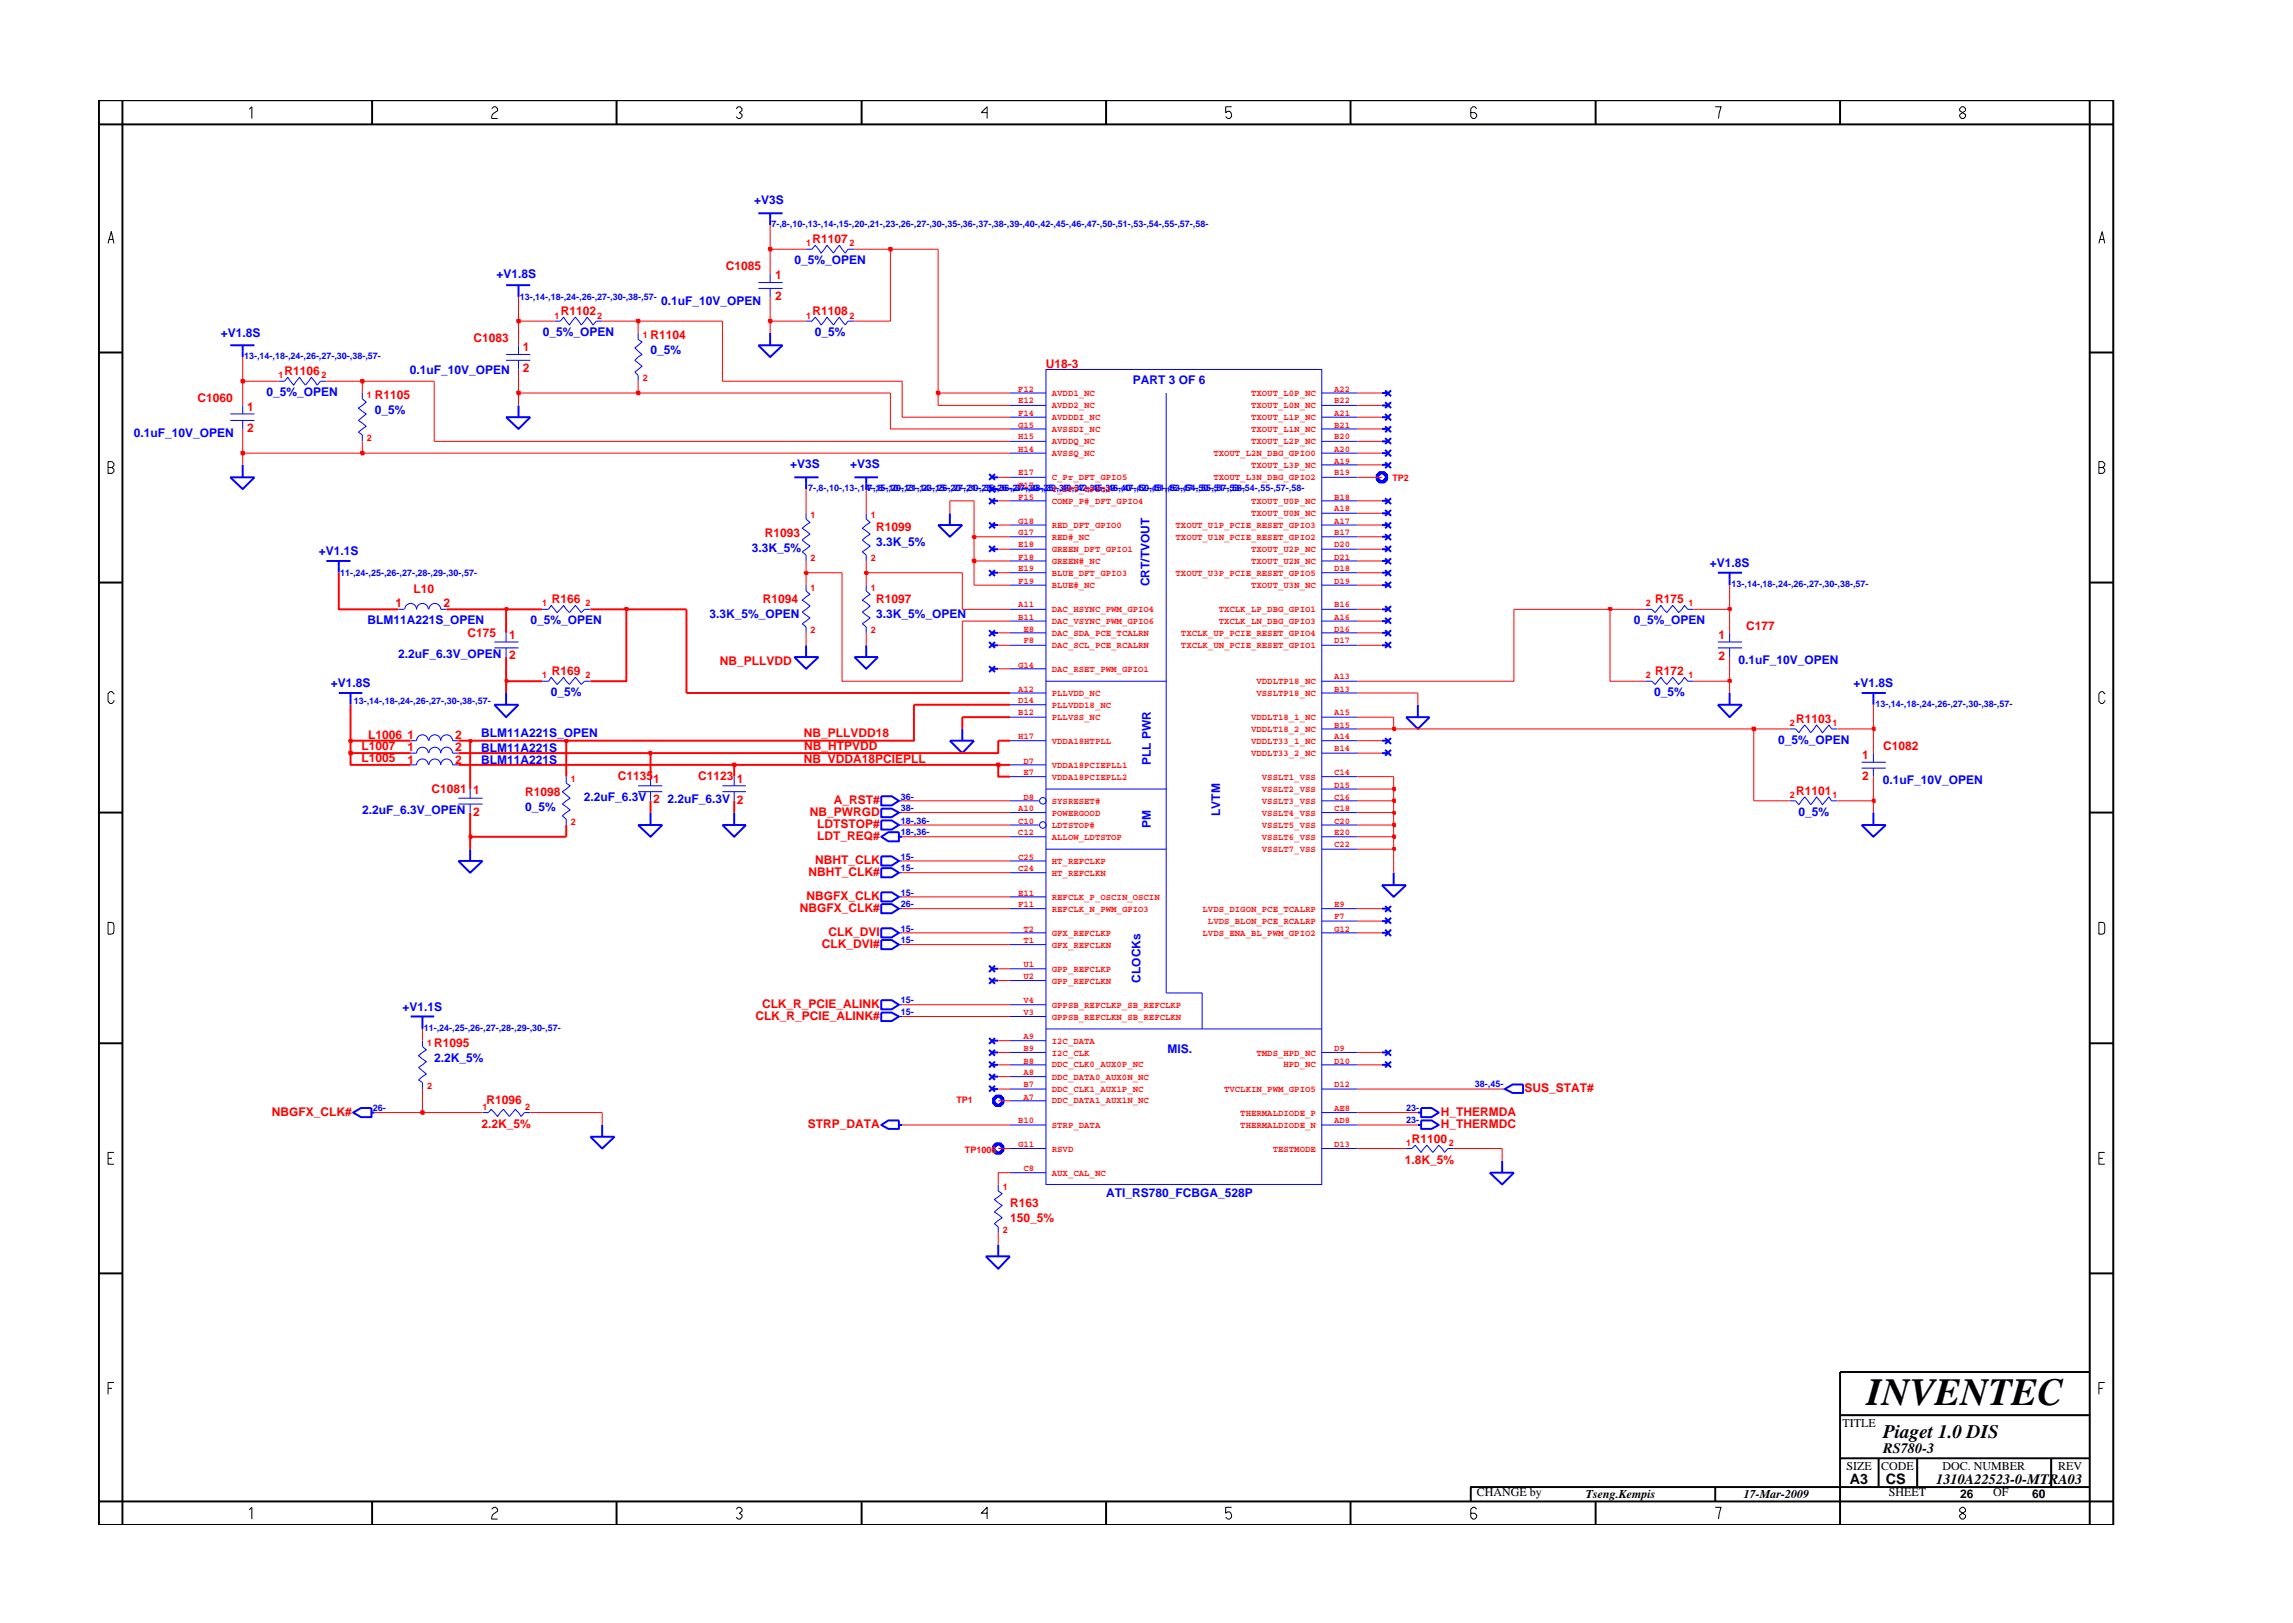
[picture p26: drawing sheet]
<svg xmlns="http://www.w3.org/2000/svg" width="297mm" height="210mm" viewBox="0 0 297 210" stroke-linecap="round" stroke-linejoin="round" font-family="sans-serif">
<defs><g id="words">
<text font-size="5" x="241.8" y="182">INVENTEC</text>
<text font-size="2.5" x="244" y="186.3">Piaget 1.0 DIS</text>
<g font-size="1.9">
<text x="244" y="188.2">RS780-3</text>
<text x="239.6" y="192.2">A3</text>
<text x="244.3" y="192.3">CS</text>
<text x="250.8" y="192.2">1310A22523-0-MTRA03</text>
</g>
<g font-size="1.6" fill="#00f">
<text x="97.7" y="26.4">+V3S</text>
<text x="64.3" y="36">+V1.8S</text>
<text x="102.9" y="34.2">0_5%_OPEN</text>
<text x="85.7" y="39.5">0.1uF_10V_OPEN</text>
<text x="28.6" y="43.7">+V1.8S</text>
<text x="70.3" y="43.5">0_5%_OPEN</text>
<text x="84.3" y="45.9">0_5%</text>
<text x="105.6" y="43.5">0_5%</text>
<text x="34.5" y="51.3">0_5%_OPEN</text>
<text x="48.5" y="53.6">0_5%</text>
<text x="53.1" y="48.4">0.1uF_10V_OPEN</text>
<text x="146.8" y="49.8">PART 3 OF 6</text>
<text x="17.3" y="56.6">0.1uF_10V_OPEN</text>
<text x="102.4" y="60.6">+V3S</text>
<text x="110.1" y="60.6">+V3S</text>
<text x="41.3" y="71.9">+V1.1S</text>
<text x="97.4" y="71.6">3.3K_5%</text>
<text x="113.5" y="70.7">3.3K_5%</text>
<text x="148.9" y="76" transform="rotate(-90 148.9 76)">CRT/TVOUT</text>
<text x="221.5" y="73.4">+V1.8S</text>
<text x="47.6" y="80.8">BLM11A221S_OPEN</text>
<text x="68.7" y="80.8">0_5%_OPEN</text>
<text x="91.9" y="80.1">3.3K_5%_OPEN</text>
<text x="113.5" y="80">3.3K_5%_OPEN</text>
<text x="211.6" y="80.8">0_5%_OPEN</text>
<text x="42.8" y="89">+V1.8S</text>
<text x="51.6" y="85.2">2.2uF_6.3V_OPEN</text>
<text x="225.2" y="86">0.1uF_10V_OPEN</text>
<text x="240.1" y="89">+V1.8S</text>
<text x="62.3" y="95.5">BLM11A221S_OPEN</text>
<text x="71.4" y="90.2">0_5%</text>
<text x="214.3" y="90.2">0_5%</text>
<text x="62.3" y="98.9">BLM11A221S</text>
<text x="62.3" y="97.4">BLM11A221S</text>
<text x="149.1" y="99.1" transform="rotate(-90 149.1 99.1)">PLL PWR</text>
<text x="230.4" y="96.4">0_5%_OPEN</text>
<text x="243.9" y="101.6">0.1uF_10V_OPEN</text>
<text x="46.9" y="105.4">2.2uF_6.3V_OPEN</text>
<text x="68" y="105">0_5%</text>
<text x="75.6" y="103.8">2.2uF_6.3V 2</text>
<text x="86.5" y="104.1">2.2uF_6.3V 2</text>
<text x="149.1" y="107.2" transform="rotate(-90 149.1 107.2)">PM</text>
<text x="158.1" y="105.7" transform="rotate(-90 158.1 105.7)">LVTM</text>
<text x="233" y="105.7">0_5%</text>
<text x="52.2" y="130.9">+V1.1S</text>
<text x="147.7" y="127.3" transform="rotate(-90 147.7 127.3)">CLOCKs</text>
<text x="56.2" y="137.5">2.2K_5%</text>
<text x="151.2" y="136.4">MIS.</text>
<text x="143.3" y="155.1">ATI_RS780_FCBGA_528P</text>
</g>
<g font-size="1.6" fill="#f00">
<text x="94" y="35">C1085</text>
<text x="105.3" y="31.5">R1107</text>
<text x="72.7" y="40.8">R1102</text>
<text x="100.4" y="36.2">1</text>
<text x="100.4" y="38.9">2</text>
<text x="105.3" y="40.8">R1108</text>
<text x="61.3" y="44.3">C1083</text>
<text x="67.7" y="45.5">1</text>
<text x="84.3" y="44">R1104</text>
<text x="135.5" y="47.6">U18-3</text>
<text x="25.6" y="52.1">C1060</text>
<text x="32" y="53.3">1</text>
<text x="36.9" y="48.6">R1106</text>
<text x="48.5" y="51.7">R1105</text>
<text x="67.7" y="48.2">2</text>
<text x="32" y="56">2</text>
<text x="99.1" y="69.6">R1093</text>
<text x="113.5" y="68.8">R1099</text>
<text x="53.6" y="76.8">L10</text>
<text x="51.3" y="78.7">1</text>
<text x="57.4" y="78.7">2</text>
<text x="60.6" y="82.6">C175</text>
<text x="66" y="82.7">1</text>
<text x="71.5" y="78.1">R166</text>
<text x="98.8" y="78.2">R1094</text>
<text x="113.5" y="78.1">R1097</text>
<text x="214.4" y="78.1">R175</text>
<text x="222.6" y="82.8">1</text>
<text x="226.2" y="81.6">C177</text>
<text x="66" y="85.4">2</text>
<text x="71.5" y="87.4">R169</text>
<text x="93.2" y="86.1">NB_PLLVDD</text>
<text x="214.4" y="87.4">R172</text>
<text x="222.6" y="85.5">2</text>
<text x="47.7" y="95.7">L1006</text>
<text x="52.8" y="95.8">1</text>
<text x="59" y="95.8">2</text>
<text x="104.1" y="95.5">NB_PLLVDD18</text>
<text x="232.7" y="93.7">R1103</text>
<text x="46.8" y="98.7">L1005</text>
<text x="46.8" y="97.1">L1007</text>
<text x="52.8" y="98.9">1</text>
<text x="52.8" y="97.3">1</text>
<text x="59" y="98.9">2</text>
<text x="59" y="97.3">2</text>
<text x="80" y="101.1">C11351</text>
<text x="90.5" y="101.1">C1123</text>
<text x="95.4" y="101.5">1</text>
<text x="104.1" y="98.9">NB_VDDA18PCIEPLL</text>
<text x="104.2" y="97.2">NB_HTPVDD</text>
<text x="241.2" y="98.3">1</text>
<text x="241.2" y="101">2</text>
<text x="243.9" y="97.1">C1082</text>
<text x="55.9" y="102.8">C1081</text>
<text x="61.3" y="102.9">1</text>
<text x="61.3" y="105.7">2</text>
<text x="68" y="103.1">R1098</text>
<text x="104.9" y="105.7">NB_PWRGD</text>
<text x="105.9" y="107.3">LDTSTOP#</text>
<text x="108" y="104.2">A_RST#</text>
<text x="232.7" y="103">R1101</text>
<text x="104.8" y="113.5">NBHT_CLK#</text>
<text x="105.6" y="111.9">NBHT_CLK</text>
<text x="105.9" y="108.8">LDT_REQ#</text>
<text x="103.6" y="118.1">NBGFX_CLK#</text>
<text x="104.5" y="116.6">NBGFX_CLK</text>
<text x="106.5" y="122.8">CLK_DVI#</text>
<text x="107.3" y="121.3">CLK_DVI</text>
<text x="98.7" y="130.6">CLK_R_PCIE_ALINK</text>
<text x="56.2" y="135.6">R1095</text>
<text x="97.8" y="132.1">CLK_R_PCIE_ALINK#</text>
<text x="63" y="143">R1096</text>
<text x="197.5" y="141.4">SUS_STAT#</text>
<text x="35.2" y="144.5">NBGFX_CLK#</text>
<text x="62.4" y="146.1">2.2K_5%</text>
<text x="104.7" y="146.1">STRP_DATA</text>
<text x="182.9" y="148">R1100</text>
<text x="186.6" y="144.5">H_THERMDA</text>
<text x="186.6" y="146.1">H_THERMDC</text>
<text x="182" y="150.7">1.8K_5%</text>
<text x="130.8" y="156.3">R163</text>
<text x="130.8" y="158.3">150_5%</text>
</g>
<g font-size="1.6">
<text x="238.7" y="184.8">TITLE</text>
<text x="239.2" y="190.4">SIZE</text>
<text x="243.7" y="190.4">CODE</text>
<text x="251.6" y="190.4">DOC. NUMBER</text>
<text x="266.6" y="190.4">REV</text>
<text x="191.3" y="193.9">CHANGE by</text>
<text x="205.4" y="194.1">Tseng.Kempis</text>
<text x="225.9" y="194.1">17-Mar-2009</text>
<text x="244.7" y="193.9">SHEET</text>
<text x="253.9" y="194.1">26</text>
<text x="258.2" y="193.9">OF</text>
<text x="263.3" y="194.1">60</text>
</g>
<g font-size="1.2" fill="#00f">
<text x="99.9" y="29.4">7-,8-,10-,13-,14-,15-,20-,21-,23-,26-,27-,30-,35-,36-,37-,38-,39-,40-,42-,45-,46-,47-,50-,51-,53-,54-,55-,57-,58-</text>
<text x="67.3" y="38.8">13-,14-,18-,24-,26-,27-,30-,38-,57-</text>
<text x="31.6" y="46.5">13-,14-,18-,24-,26-,27-,30-,38-,57-</text>
<text x="104.7" y="63.6">7-,8-,10-,13-,14-,15-,20-,21-,23-,26-,27-,30-,35-,36-,37-,38-,39-,40-,42-,45-,46-,47-,50-,51-,53-,54-,55-,57-,58-</text>
<text x="112.4" y="63.6">7-,8-,10-,13-,14-,15-,20-,21-,23-,26-,27-,30-,35-,36-,37-,38-,39-,40-,42-,45-,46-,47-,50-,51-,53-,54-,55-,57-,58-</text>
<text x="44.1" y="74.6">11-,24-,25-,26-,27-,28-,29-,30-,57-</text>
<text x="224.3" y="76.1">13-,14-,18-,24-,26-,27-,30-,38-,57-</text>
<text x="45.8" y="91.2">13-,14-,18-,24-,26-,27-,30-,38-,57-</text>
<text x="242.9" y="91.6">13-,14-,18-,24-,26-,27-,30-,38-,57-</text>
<text x="116.7" y="103.6">36-</text>
<text x="116.7" y="106.7">18-,36-</text>
<text x="116.7" y="105.1">38-</text>
<text x="116.7" y="108.2">18-,36-</text>
<text x="116.7" y="112.9">15-</text>
<text x="116.7" y="111.4">15-</text>
<text x="116.7" y="116">15-</text>
<text x="116.7" y="117.5">26-</text>
<text x="116.7" y="122.2">15-</text>
<text x="116.7" y="120.7">15-</text>
<text x="116.7" y="130">15-</text>
<text x="116.7" y="131.5">15-</text>
<text x="54.9" y="133.6">11-,24-,25-,26-,27-,28-,29-,30-,57-</text>
<text x="48.3" y="144">26-</text>
<text x="182.2" y="144">23-</text>
<text x="191.1" y="140.8">38-,45-</text>
<text x="182.2" y="145.5">23-</text>
</g>
<g font-size="1.2" fill="#f00">
<text x="104.4" y="31.9">1</text>
<text x="110" y="31.9">2</text>
<text x="71.8" y="41.3">1</text>
<text x="77.4" y="41.3">2</text>
<text x="104.4" y="41.3">1</text>
<text x="110" y="41.3">2</text>
<text x="83.3" y="43.8">1</text>
<text x="36.1" y="49">1</text>
<text x="41.6" y="49">2</text>
<text x="47.5" y="51.6">1</text>
<text x="83.3" y="49.4">2</text>
<text x="131.9" y="50.7">F12</text>
<text x="131.9" y="52.3">E12</text>
<text x="131.9" y="53.9">F14</text>
<text x="136.3" y="51.3">AVDD1_NC</text>
<text x="136.3" y="52.9">AVDD2_NC</text>
<text x="162.1" y="52.9">TXOUT_L0N_NC</text>
<text x="162.1" y="51.3">TXOUT_L0P_NC</text>
<text x="172.8" y="52.3">B22</text>
<text x="172.8" y="50.7">A22</text>
<text x="172.8" y="53.9">A21</text>
<text x="47.5" y="57.2">2</text>
<text x="131.9" y="56.9">H15</text>
<text x="131.9" y="55.4">G15</text>
<text x="131.9" y="58.5">H14</text>
<text x="136.3" y="54.5">AVDDDI_NC</text>
<text x="136.3" y="57.5">AVDDQ_NC</text>
<text x="136.3" y="56">AVSSDI_NC</text>
<text x="136.3" y="59.1">AVSSQ_NC</text>
<text x="157.2" y="59.1">TXOUT_L2N_DBG_GPIO0</text>
<text x="162.1" y="56">TXOUT_L1N_NC</text>
<text x="162.1" y="54.5">TXOUT_L1P_NC</text>
<text x="162.1" y="57.5">TXOUT_L2P_NC</text>
<text x="172.8" y="55.4">B21</text>
<text x="172.8" y="58.5">A20</text>
<text x="172.8" y="56.9">B20</text>
<text x="131.9" y="64.7">F15</text>
<text x="131.9" y="61.6">E17</text>
<text x="131.9" y="63.2">F17</text>
<text x="136.3" y="65.3">COMP_P#_DFT_GPIO4</text>
<text x="136.3" y="62.2">C_Pr_DFT_GPIO5</text>
<text x="136.3" y="63.8">Y_DFT_GPIO2</text>
<text x="157.2" y="62.2">TXOUT_L3N_DBG_GPIO2</text>
<text x="162.1" y="60.6">TXOUT_L3P_NC</text>
<text x="162.1" y="65.3">TXOUT_U0P_NC</text>
<text x="172.8" y="61.6">B19</text>
<text x="172.8" y="60.1">A19</text>
<text x="172.8" y="64.7">B18</text>
<text x="180.4" y="62.3">TP2</text>
<text x="105" y="67.1">1</text>
<text x="112.8" y="67.1">1</text>
<text x="131.9" y="67.8">G18</text>
<text x="131.9" y="70.9">E18</text>
<text x="131.9" y="69.4">G17</text>
<text x="136.3" y="68.4">RED_DFT_GPIO0</text>
<text x="136.3" y="71.5">GREEN_DFT_GPIO1</text>
<text x="136.3" y="70">RED#_NC</text>
<text x="152.3" y="70">TXOUT_U1N_PCIE_RESET_GPIO2</text>
<text x="152.3" y="68.4">TXOUT_U1P_PCIE_RESET_GPIO3</text>
<text x="162.1" y="71.5">TXOUT_U2P_NC</text>
<text x="162.1" y="66.8">TXOUT_U0N_NC</text>
<text x="172.8" y="69.4">B17</text>
<text x="172.8" y="67.8">A17</text>
<text x="172.8" y="70.9">D20</text>
<text x="172.8" y="66.2">A18</text>
<text x="105" y="72.7">2</text>
<text x="105" y="76.5">1</text>
<text x="112.8" y="76.5">1</text>
<text x="112.8" y="72.7">2</text>
<text x="131.9" y="75.6">F19</text>
<text x="131.9" y="74">E19</text>
<text x="131.9" y="72.5">F18</text>
<text x="136.3" y="76.1">BLUE#_NC</text>
<text x="136.3" y="74.6">BLUE_DFT_GPIO3</text>
<text x="136.3" y="73.1">GREEN#_NC</text>
<text x="152.3" y="74.6">TXOUT_U3P_PCIE_RESET_GPIO5</text>
<text x="162.1" y="73.1">TXOUT_U2N_NC</text>
<text x="162.1" y="76.1">TXOUT_U3N_NC</text>
<text x="172.8" y="72.5">D21</text>
<text x="172.8" y="75.6">D19</text>
<text x="172.8" y="74">D18</text>
<text x="70.2" y="78.5">1</text>
<text x="75.8" y="78.5">2</text>
<text x="105" y="82">2</text>
<text x="112.8" y="82">2</text>
<text x="131.9" y="80.3">B11</text>
<text x="131.9" y="78.7">A11</text>
<text x="132.6" y="81.8">E8</text>
<text x="132.6" y="83.3">F8</text>
<text x="136.3" y="83.9">DAC_SCL_PCE_RCALRN</text>
<text x="136.3" y="82.4">DAC_SDA_PCE_TCALRN</text>
<text x="136.3" y="80.8">DAC_VSYNC_PWM_GPIO6</text>
<text x="136.3" y="79.3">DAC_HSYNC_PWM_GPIO4</text>
<text x="153" y="82.4">TXCLK_UP_PCIE_RESET_GPIO4</text>
<text x="153" y="83.9">TXCLK_UN_PCIE_RESET_GPIO1</text>
<text x="157.9" y="80.8">TXCLK_LN_DBG_GPIO3</text>
<text x="157.9" y="79.3">TXCLK_LP_DBG_GPIO1</text>
<text x="172.8" y="81.8">D16</text>
<text x="172.8" y="80.3">A16</text>
<text x="172.8" y="78.7">B16</text>
<text x="172.8" y="83.3">D17</text>
<text x="213.2" y="78.5">2</text>
<text x="218.8" y="78.5">1</text>
<text x="70.2" y="87.8">1</text>
<text x="75.8" y="87.8">2</text>
<text x="131.9" y="86.5">G14</text>
<text x="131.9" y="89.6">A12</text>
<text x="136.3" y="87.1">DAC_RSET_PWM_GPIO1</text>
<text x="162.8" y="88.6">VDDLTP18_NC</text>
<text x="172.8" y="89.6">B13</text>
<text x="172.8" y="88">A13</text>
<text x="213.2" y="87.8">2</text>
<text x="218.8" y="87.8">1</text>
<text x="131.9" y="95.8">H17</text>
<text x="131.9" y="91.1">D14</text>
<text x="131.9" y="92.7">B12</text>
<text x="136.3" y="91.7">PLLVDD18_NC</text>
<text x="136.3" y="90.2">PLLVDD_NC</text>
<text x="136.3" y="93.2">PLLVSS_NC</text>
<text x="162.1" y="94.9">VDDLT18_2_NC</text>
<text x="162.1" y="93.2">VDDLT18_1_NC</text>
<text x="162.8" y="90.2">VSSLTP18_NC</text>
<text x="172.8" y="94.3">B15</text>
<text x="172.8" y="95.8">A14</text>
<text x="172.8" y="92.7">A15</text>
<text x="231.8" y="94">2</text>
<text x="237.4" y="94">1</text>
<text x="73.9" y="101.3">1</text>
<text x="132.6" y="98.9">D7</text>
<text x="132.6" y="100.4">E7</text>
<text x="136.3" y="96.4">VDDA18HTPLL</text>
<text x="136.3" y="99.5">VDDA18PCIEPLL1</text>
<text x="136.3" y="101">VDDA18PCIEPLL2</text>
<text x="162.1" y="96.4">VDDLT33_1_NC</text>
<text x="162.1" y="97.9">VDDLT33_2_NC</text>
<text x="163.5" y="101">VSSLT1_VSS</text>
<text x="172.8" y="97.3">B14</text>
<text x="172.8" y="100.4">C14</text>
<text x="73.9" y="106.9">2</text>
<text x="131.9" y="106.7">C10</text>
<text x="131.9" y="105.1">A10</text>
<text x="132.6" y="103.6">D8</text>
<text x="136.3" y="107.2">LDTSTOP#</text>
<text x="136.3" y="104.2">SYSRESET#</text>
<text x="136.3" y="105.7">POWERGOOD</text>
<text x="163.5" y="102.6">VSSLT2_VSS</text>
<text x="163.5" y="104.2">VSSLT3_VSS</text>
<text x="163.5" y="105.7">VSSLT4_VSS</text>
<text x="163.5" y="107.2">VSSLT5_VSS</text>
<text x="172.8" y="102.1">D15</text>
<text x="172.8" y="103.6">C16</text>
<text x="172.8" y="105.1">C18</text>
<text x="172.8" y="106.7">C20</text>
<text x="231.8" y="103.4">2</text>
<text x="237.4" y="103.4">1</text>
<text x="131.9" y="108.2">C12</text>
<text x="131.9" y="112.9">C24</text>
<text x="131.9" y="111.4">C25</text>
<text x="136.3" y="108.8">ALLOW_LDTSTOP</text>
<text x="136.3" y="113.5">HT_REFCLKN</text>
<text x="136.3" y="111.9">HT_REFCLKP</text>
<text x="163.5" y="108.8">VSSLT6_VSS</text>
<text x="163.5" y="110.3">VSSLT7_VSS</text>
<text x="172.8" y="108.2">E20</text>
<text x="172.8" y="109.8">C22</text>
<text x="131.9" y="117.5">F11</text>
<text x="131.9" y="116">E11</text>
<text x="136.3" y="118.1">REFCLK_N_PWM_GPIO3</text>
<text x="136.3" y="116.6">REFCLK_P_OSCIN_OSCIN</text>
<text x="155.8" y="118.1">LVDS_DIGON_PCE_TCALRP</text>
<text x="156.5" y="119.7">LVDS_BLON_PCE_RCALRP</text>
<text x="172.8" y="119.1">F7</text>
<text x="172.8" y="117.5">E9</text>
<text x="132.6" y="122.2">T1</text>
<text x="132.6" y="120.7">T2</text>
<text x="132.6" y="125.3">U1</text>
<text x="136.3" y="122.8">GFX_REFCLKN</text>
<text x="136.3" y="121.3">GFX_REFCLKP</text>
<text x="136.3" y="125.9">GPP_REFCLKP</text>
<text x="155.8" y="121.3">LVDS_ENA_BL_PWM_GPIO2</text>
<text x="172.8" y="120.7">G12</text>
<text x="132.6" y="131.5">V3</text>
<text x="132.6" y="130">V4</text>
<text x="132.6" y="126.9">U2</text>
<text x="136.3" y="130.6">GPPSB_REFCLKP_SB_REFCLKP</text>
<text x="136.3" y="127.5">GPP_REFCLKN</text>
<text x="55.3" y="135.5">1</text>
<text x="132.6" y="137.8">B8</text>
<text x="132.6" y="136.2">B9</text>
<text x="132.6" y="134.6">A9</text>
<text x="136.3" y="132.1">GPPSB_REFCLKN_SB_REFCLKN</text>
<text x="136.3" y="136.8">I2C_CLK</text>
<text x="136.3" y="135.2">I2C_DATA</text>
<text x="162.8" y="136.8">TMDS_HPD_NC</text>
<text x="172.8" y="137.8">D10</text>
<text x="172.8" y="136.2">D9</text>
<text x="55.3" y="141.1">2</text>
<text x="62.5" y="143.8">1</text>
<text x="68" y="143.8">2</text>
<text x="123.9" y="142.9">TP1</text>
<text x="132.6" y="140.8">B7</text>
<text x="132.6" y="139.3">A8</text>
<text x="132.6" y="142.4">A7</text>
<text x="136.3" y="138.3">DDC_CLK0_AUX0P_NC</text>
<text x="136.3" y="141.4">DDC_CLK1_AUX1P_NC</text>
<text x="136.3" y="139.9">DDC_DATA0_AUX0N_NC</text>
<text x="136.3" y="142.9">DDC_DATA1_AUX1N_NC</text>
<text x="158.6" y="141.4">TVCLKIN_PWM_GPIO5</text>
<text x="166.3" y="138.3">HPD_NC</text>
<text x="172.8" y="144">AE8</text>
<text x="172.8" y="140.8">D12</text>
<text x="125" y="149.4">TP1006</text>
<text x="131.9" y="148.6">G11</text>
<text x="131.9" y="145.5">B10</text>
<text x="136.3" y="149.2">RSVD</text>
<text x="136.3" y="146.1">STRP_DATA</text>
<text x="160.7" y="146.1">THERMALDIODE_N</text>
<text x="160.7" y="144.6">THERMALDIODE_P</text>
<text x="164.9" y="149.2">TESTMODE</text>
<text x="172.8" y="148.6">D13</text>
<text x="172.8" y="145.5">AD8</text>
<text x="182.1" y="148.4">1</text>
<text x="187.7" y="148.4">2</text>
<text x="129.9" y="154.2">1</text>
<text x="132.6" y="151.8">C8</text>
<text x="136.3" y="152.3">AUX_CAL_NC</text>
<text x="129.9" y="159.7">2</text>
</g>
</g></defs>
<g fill="none" stroke="#00f" stroke-width=".13">
<path d="M98.2 36.6h3.2M98.2 37.4h3.2M99.8 35.4v1.2M99.8 37.4v1.1M104.4 32.3h.8l.4-.5 .8 1 .7-1 .9 1 .7-1 .8 1 .3-.5h.9M29.8 54.5h3.2M29.8 53.6h3.2M31.4 52.5v1.1M31.4 54.5v1.1M36.1 49.4h.8l.4-.5 .7 1 .8-1 .8 1 .7-1 .8 1 .4-.5h.8M46.9 50.9v.8l.5 .4-1 .8 1 .7-1 .9 1 .7-1 .8 .5 .3v.9M65.6 46.7h3.1"/>
<path d="M65.6 45.9h3.1M67.2 44.7v1.2M67.2 46.7v1.2M71.8 41.6h.8l.4-.5 .8 1 .7-1 .8 1 .8-1 .7 1 .4-.5h.8M82.7 43.1v.9l.5 .3-1 .8 1 .8-1 .8 1 .7-1 .8 .5 .4v.8M104.4 41.6h.8l.4-.5 .8 1 .7-1 .9 1 .7-1 .8 1 .3-.5h.9M130.8 50.9h4.7M130.8 54h4.7M130.8 57.2h4.7M130.8 52.5h4.7M130.8 55.6h4.7M130.8 58.7h4.7"/>
<path d="M135.5 47.9h35.7v105.5h-35.7zM151.1 50.9v77.7h4.6v4.7M171.2 50.9h4.7M171.2 54h4.7M171.2 57.2h4.7M171.2 52.5h4.7M171.2 55.6h4.7M171.2 58.7h4.7M51.6 78.9h.8M52.4 78.9a.76 .76 0 0 1 .8-.7 .76 .76 0 0 1 .8 .7 .76 .76 0 0 1 .7-.7 .76 .76 0 0 1 .8 .7M55.6 78.9a.76 .76 0 0 1 .7-.7 .76 .76 0 0 1 .8 .7h.8M70.2 78.9h.9l.3-.5 .8 1 .8-1 .8 1 .7-1 .8 1 .4-.5h.8"/>
<path d="M104.4 75.8v.8l.5 .4-1 .8 1 .7-1 .8 1 .7-1 .8 .5 .4v.8M104.4 66.5v.8l.5 .4-1 .7 1 .8-1 .8 1 .7-1 .8 .5 .4v.8M112.2 66.5v.8l.5 .4-1 .7 1 .8-1 .8 1 .7-1 .8 .5 .4v.8M112.2 75.8v.8l.5 .4-1 .8 1 .7-1 .8 1 .7-1 .8 .5 .4v.8M130.8 78.9h4.7M130.8 68h4.7M130.8 69.5h4.7M130.8 74.2h4.7M130.8 63.4h4.7M130.8 64.9h4.7M130.8 61.8h4.7M130.8 71.1h4.7"/>
<path d="M130.8 72.7h4.7M130.8 75.8h4.7M171.2 78.9h4.7M171.2 60.2h4.7M171.2 61.8h4.7M171.2 68h4.7M171.2 71.1h4.7M171.2 74.2h4.7M171.2 64.9h4.7M171.2 66.5h4.7M171.2 69.5h4.7M171.2 72.7h4.7"/>
<path d="M171.2 75.8h4.7M213.2 78.9h.8l.4 .5 .8-1 .7 1 .8-1 .8 1 .7-1 .4 .5h.8M53.2 97.6h.8a.76 .76 0 0 1 .7-.8 .76 .76 0 0 1 .8 .8M53.2 99.1h.8a.76 .76 0 0 1 .7-.8 .76 .76 0 0 1 .8 .8M53.2 96h.8a.76 .76 0 0 1 .7-.8 .76 .76 0 0 1 .8 .8M55.6 97.6a.76 .76 0 0 1 .7-.8 .76 .76 0 0 1 .8 .8 .76 .76 0 0 1 .8-.8 .76 .76 0 0 1 .7 .8h.8M55.6 99.1a.76 .76 0 0 1 .7-.8 .76 .76 0 0 1 .8 .8 .76 .76 0 0 1 .8-.8 .76 .76 0 0 1 .7 .8h.8M55.6 96a.76 .76 0 0 1 .7-.8 .76 .76 0 0 1 .8 .8 .76 .76 0 0 1 .8-.8 .76 .76 0 0 1 .7 .8h.8M64 83.2h3.2M64 83.9h3.2M65.6 82v1.2M65.6 83.9v1.2"/>
<path d="M70.2 88.3h.9l.3-.6 .8 1 .8-1 .8 1 .7-1 .8 1 .4-.4h.8M130.8 96h4.7M130.8 89.8h4.7M130.8 92.9h4.7M130.8 82h4.7M130.8 99.1h4.7M130.8 91.3h4.7M130.8 80.5h4.7M130.8 83.6h4.7M130.8 86.6h4.7M135.5 88.3h15.6M171.2 97.6h4.7"/>
<path d="M171.2 88.3h4.7M171.2 94.4h4.7M171.2 82h4.7M171.2 96h4.7M171.2 89.8h4.7M171.2 92.9h4.7M171.2 80.5h4.7M171.2 83.6h4.7M213.2 88.3h.8l.4 .4 .8-1 .7 1 .8-1 .8 1 .7-1 .4 .6h.8M222.5 83.2h3.2M222.5 83.9h3.2M224.1 82v1.2"/>
<path d="M224.1 83.9v1.2M231.8 94.4h.8l.4 .5 .8-1 .8 1 .7-1 .8 1 .8-1 .4 .5h.7M241.2 98.7h3.1M241.2 99.5h3.1M242.7 97.6v1.1M242.7 99.5v1.1M59.4 103.4h3.1M59.4 104.2h3.1M60.9 102.2v1.2M60.9 104.2v1.1M73.3 100.6v.9l.6 .3-1.1 .8 1.1 .8-1.1 .8 1.1 .7-1.1 .8 .5 .4v.8M82.7 102.6h3.1"/>
<path d="M82.7 101.8h3.1M84.3 100.6v1.2M84.3 102.6v1.1M93.6 101.8h3M93.6 102.6h3M95.1 100.6v1.2M95.1 102.6v1.1M116.4 111.5h.5M116.4 113.1h.5M116.4 103.7h.5M116.4 117.7h.5M116.4 106.9h.5"/>
<path d="M116.4 116.2h.5M116.4 105.3h.5M130.8 103.7h3.8M130.8 106.9h3.8M130.8 111.5h4.7M130.8 105.3h4.7M130.8 108.4h4.7M130.8 100.6h4.7M130.8 113.1h4.7M130.8 117.7h4.7M130.8 116.2h4.7M135.5 102.2h15.6"/>
<path d="M135.5 110h15.6M171.2 103.7h4.7M171.2 106.9h4.7M171.2 108.4h4.7M171.2 102.2h4.7M171.2 119.3h4.7M171.2 110h4.7M171.2 117.7h4.7M171.2 105.3h4.7M171.2 100.6h4.7M231.8 103.7h.8l.4 .6 .8-1.1 .8 1.1 .7-1.1 .8 1.1 .8-1.1 .4 .5h.7M54.7 134.8v.8l.5 .4-1 .8 1 .7-1 .8 1 .8-1 .8 .5 .3v.9"/>
<path d="M116.4 122.4h.5M116.4 131.7h.5M116.4 130.2h.5M116.4 120.8h.5M130.8 122.4h4.7M130.8 131.7h4.7M130.8 138h4.7M130.8 127h4.7M130.8 130.2h4.7M130.8 120.8h4.7M130.8 139.5h4.7M130.8 136.3h4.7"/>
<path d="M130.8 125.5h4.7M130.8 134.8h4.7M135.5 133.3h35.7M171.2 138h4.7M171.2 136.3h4.7M171.2 120.8h4.7M62.5 144.1h.8l.3-.4 .9 .9 .7-.9 .8 .9 .7-.9 .8 .9 .4-.5h.8M129.3 153.4v.9l.5 .3-1 .8 1 .8-1 .8 1 .8-1 .7 .5 .4v.8M130.8 141.1h4.7M130.8 145.7h4.7M130.8 151.9h4.7M130.8 148.8h4.7"/>
<path d="M130.8 142.6h4.7M171.2 144.1h4.7M171.2 148.8h4.7M171.2 141.1h4.7M171.2 145.7h4.7M182.1 148.8h.8l.4-.4 .8 .9 .8-.9 .7 .9 .8-.9 .7 .9 .5-.5h.7M194.6 141.1h.3"/>
<circle cx="135.1" cy="103.7" r=".42"/>
<circle cx="135.1" cy="106.9" r=".42"/>
</g>
<g fill="none" stroke="#00f" stroke-width=".25">
<path d="M65.6 36.9h3.1M67.2 36.9v1.6M98.2 27.6h3.2M99.8 27.6v1.6M29.8 44.7h3.2M31.4 44.7v1.6M65.6 54h3.1l-1.5 1.6zM67.2 52.5v1.5M98.2 44.7h3.2l-1.6 1.6zM99.8 43.1v1.6M179 52.5h.8M179 50.9h.8"/>
<path d="M179 55.6h.8M179 54h.8M179 58.7h.8M179 57.2h.8M179.4 52.1l.8 .8M179.4 55.2l.8 .8M179.4 50.6l.8 .7M179.4 53.6l.8 .9M179.4 58.3l.8 .8M179.4 56.8l.8 .7M179.4 59.9l.8 .7M180.2 52.1l-.8 .8"/>
<path d="M180.2 50.6l-.8 .7M180.2 55.2l-.8 .8M180.2 53.6l-.8 .9M180.2 59.9l-.8 .7M180.2 58.3l-.8 .8M180.2 56.8l-.8 .7M29.8 61.8h3.2l-1.6 1.6zM31.4 60.2v1.6M42.3 72.7h3.1M43.9 72.7v1.5M102.9 61.8h3.1M104.4 61.8v1.6"/>
<path d="M110.7 61.8h3M112.2 61.8v1.6M121.5 68h3.2l-1.7 1.5zM123 66.5v1.5M128.1 70.7l.8 .8M128.1 64.5l.8 .8M128.1 67.7l.8 .7M128.1 61.4l.8 .8M128.1 62.9l.8 .9M128.1 73.9l.8 .7M128.6 68h.7M128.6 74.2h.7"/>
<path d="M128.6 61.8h.7M128.6 71.1h.7M128.6 64.9h.7M128.6 63.4h.7M128.9 70.7l-.8 .8M128.9 64.5l-.8 .8M128.9 67.7l-.8 .7M128.9 61.4l-.8 .8M128.9 62.9l-.8 .9M128.9 73.9l-.8 .7M179 78.9h.8M179 71.1h.8"/>
<path d="M179 68h.8M179 74.2h.8M179 75.8h.8M179 64.9h.8M179 72.7h.8M179 60.2h.8M179 69.5h.8M179 66.5h.8M179.4 78.5l.8 .8M179.4 70.7l.8 .8M179.4 67.7l.8 .7M179.4 73.9l.8 .7"/>
<path d="M179.4 75.4l.8 .7M179.4 64.5l.8 .8M179.4 72.3l.8 .8M179.4 69.2l.8 .8M179.4 66.1l.8 .7M180.2 78.5l-.8 .8M180.2 70.7l-.8 .8M180.2 67.7l-.8 .7M180.2 73.9l-.8 .7M180.2 75.4l-.8 .7M180.2 64.5l-.8 .8M180.2 72.3l-.8 .8"/>
<path d="M180.2 69.2l-.8 .8M180.2 66.1l-.8 .7M222.5 74.2h3.2M224.1 74.2v1.6M43.9 89.8h3M45.4 89.8v1.5M64 91.3h3.2l-1.6 1.6zM65.6 89.8v1.5M102.9 85.1h3.1l-1.6 1.5zM104.4 83.6v1.5M110.7 85.1h3l-1.5 1.5zM112.2 83.6v1.5"/>
<path d="M123 96h3.2l-1.5 1.6zM124.7 94.4v1.6M128.1 86.3l.8 .8M128.1 81.6l.8 .8M128.1 83.2l.8 .7M128.6 86.6h.7M128.6 82h.7M128.6 83.6h.7M128.9 86.3l-.8 .8M128.9 81.6l-.8 .8M128.9 83.2l-.8 .7M179 82h.8"/>
<path d="M179 83.6h.8M179 97.6h.8M179 80.5h.8M179 96h.8M179.4 97.1l.8 .8M179.4 83.2l.8 .7M179.4 81.6l.8 .8M179.4 80l.8 .8M179.4 95.6l.8 .8M180.2 83.2l-.8 .7M180.2 81.6l-.8 .8M180.2 97.1l-.8 .8"/>
<path d="M180.2 80l-.8 .8M180.2 95.6l-.8 .8M182.1 92.9h3.1l-1.5 1.5zM183.7 91.3v1.6M222.5 91.3h3.2l-1.6 1.6zM224.1 89.8v1.5M241.2 89.8h3.1M242.7 89.8v1.5M59.4 111.5h3.1l-1.6 1.6zM60.9 110v1.5M82.7 106.9h3.1l-1.5 1.5zM84.3 105.3v1.6"/>
<path d="M93.6 106.9h3l-1.5 1.5zM95.1 105.3v1.6M114.2 110.9h1.3l.9 .6-.9 .6h-1.3zM114.2 112.5h1.3l.9 .6-.9 .6h-1.3zM114.2 103.2h1.3l.9 .5-.9 .6h-1.3zM114.2 117.1h1.3l.9 .6-.9 .6h-1.3zM114.2 106.3h1.3l.9 .6-.9 .6h-1.3zM114.2 115.6h1.3l.9 .6-.9 .6h-1.3zM114.2 108.4l.9-.6h1.3v1.2h-1.3zM114.2 104.8h1.3l.9 .5-.9 .6h-1.3zM116.4 108.4h.5M179 119.3h.8"/>
<path d="M179 117.7h.8M179 114.7h3.1l-1.6 1.5zM179.4 118.9l.8 .8M179.4 117.4l.8 .7M180.2 118.9l-.8 .8M180.2 117.4l-.8 .7M180.5 113.1v1.6M241.2 106.9h3.1l-1.6 1.5zM242.7 105.3v1.6M53.2 131.7h3M54.7 131.7v1.6M114.2 121.8h1.3l.9 .6-.9 .6h-1.3z"/>
<path d="M114.2 129.6h1.3l.9 .6-.9 .6h-1.3zM114.2 120.3h1.3l.9 .5-.9 .6h-1.3zM114.2 131.2h1.3l.9 .5-.9 .6h-1.3zM128.1 125.1l.8 .8M128.1 136l.8 .8M128.1 139.1l.8 .8M128.1 137.5l.8 .8M128.1 126.7l.8 .8M128.1 134.5l.8 .7M128.6 125.5h.7M128.6 138h.7M128.6 136.3h.7"/>
<path d="M128.6 139.5h.7M128.6 127h.7M128.6 134.8h.7M128.9 125.1l-.8 .8M128.9 136l-.8 .8M128.9 139.1l-.8 .8M128.9 126.7l-.8 .8M128.9 134.5l-.8 .7M128.9 137.5l-.8 .8M179 136.3h.8M179 120.8h.8M179 138h.8"/>
<path d="M179.4 136l.8 .8M179.4 120.4l.8 .9M179.4 137.5l.8 .8M180.2 120.4l-.8 .9M180.2 136l-.8 .8M180.2 137.5l-.8 .8M45.7 144.1l1.1-.6h1.3v1.2h-1.3zM48.1 144.1h.4M76.5 147.3h3.1l-1.6 1.5zM78 145.7v1.6M114.2 145.7l.9-.6h1.3v1.1h-1.3zM116.4 145.7h.5"/>
<path d="M128.1 140.7l.8 .7M128.6 141.1h.7M128.9 140.7l-.8 .7M183.7 145.7h.4M183.7 144.1h.4M184.1 145.1h1.3l1 .6-1 .5h-1.3zM184.1 143.5h1.3l1 .6-1 .6h-1.3zM193 151.9h3.1l-1.5 1.5zM194.6 150.4v1.5M194.9 141.1l1-.6h1.4v1.1h-1.4zM127.7 162.8h3.1l-1.5 1.6zM129.3 161.2v1.6"/>
</g>
<path d="M178.6 61.4l.2-.2h.5l.3 .4v.5l-.3 .3h-.5l-.4-.3v-.5zM128.9 142.2l.2-.2h.5l.3 .4v.5l-.3 .3h-.5l-.4-.3v-.5zM128.9 148.4l.2-.2h.5l.3 .3v.5l-.3 .4h-.5l-.4-.4v-.5z" fill="none" stroke="#00f" stroke-width=".42"/>
<path d="M48.5 144.1h6.2M78 144.1v1.6M116.9 145.7h13.9M129.3 148.8h1.5M129.3 159.7v1.5M130.8 151.9h-1.5v1.5M175.9 148.8h6.2M175.9 145.7h7.8M188.3 148.8h6.3v1.6" fill="none" stroke="#f00" stroke-width=".13"/>
<path d="M54.6 144h.3v.3h-.3z" fill="#8e2323"/>
<path d="M60.9 108.4v1.6M54.6 144h.3v.3h-.3z" fill="none" stroke="#f00" stroke-width=".25"/>
<g fill="none" stroke="#f00" stroke-width=".13">
<path d="M116.9 113.1h13.9M116.9 117.7h13.9M116.9 116.2h13.9M116.9 111.5h13.9M175.9 117.7h3.1M175.9 110h4.6v3.1M175.9 119.3h3.1M54.7 133.3v1.5M116.9 130.2h13.9M116.9 120.8h13.9M116.9 131.7h13.9M116.9 122.4h13.9"/>
<path d="M129.3 138h1.5M129.3 139.5h1.5M129.3 136.3h1.5M129.3 134.8h1.5M129.3 125.5h1.5M129.3 127h1.5M175.9 138h3.1M175.9 136.3h3.1M175.9 120.8h3.1M54.7 141.1v3h7.8M68.7 144.1h9.3M129.3 141.1h1.5"/>
<path d="M129.3 142.6h1.5M175.9 144.1h7.8M175.9 141.1h18.7"/>
</g>
<path d="M180.5 109.8h.2v.3h-.2z" fill="#8e2323"/>
<path d="M180.5 109.8h.2v.3h-.2z" fill="none" stroke="#f00" stroke-width=".25"/>
<path d="M180.5 108.4v1.6" fill="none" stroke="#f00" stroke-width=".13"/>
<path d="M60.8 108.2h.3v.4h-.3z" fill="#8e2323"/>
<path d="M60.8 108.2h.3v.4h-.3zM60.9 105.3v3.1h12.4v-1.5" fill="none" stroke="#f00" stroke-width=".25"/>
<path d="M116.9 108.4h13.9M175.9 108.4h4.6" fill="none" stroke="#f00" stroke-width=".13"/>
<path d="M180.5 108.2h.2v.4h-.2z" fill="#8e2323"/>
<path d="M180.5 108.2h.2v.4h-.2z" fill="none" stroke="#f00" stroke-width=".25"/>
<path d="M116.9 106.9h13.9M175.9 106.9h4.6v1.5" fill="none" stroke="#f00" stroke-width=".13"/>
<path d="M180.5 106.7h.2v.3h-.2z" fill="#8e2323"/>
<path d="M84.3 103.7v1.6M95.1 103.7v1.6M180.5 106.7h.2v.3h-.2z" fill="none" stroke="#f00" stroke-width=".25"/>
<path d="M116.9 105.3h13.9M175.9 105.3h4.6v1.6" fill="none" stroke="#f00" stroke-width=".13"/>
<path d="M180.5 105.2h.2v.2h-.2z" fill="#8e2323"/>
<path d="M180.5 105.2h.2v.2h-.2z" fill="none" stroke="#f00" stroke-width=".25"/>
<path d="M116.9 103.7h13.9M175.9 103.7h4.6v1.6M242.7 103.7v1.6" fill="none" stroke="#f00" stroke-width=".13"/>
<path d="M180.5 103.6h.2v.3h-.2z" fill="#8e2323"/>
<path d="M180.5 103.6h.2v.3h-.2z" fill="none" stroke="#f00" stroke-width=".25"/>
<path d="M227.2 94.4v9.3h4.6M180.5 102.2v1.5M238 103.7h4.7" fill="none" stroke="#f00" stroke-width=".13"/>
<path d="M242.6 103.6h.3v.3h-.3z" fill="#8e2323"/>
<path d="M60.9 96v6.2M242.6 103.6h.3v.3h-.3z" fill="none" stroke="#f00" stroke-width=".25"/>
<path d="M175.9 102.2h4.6M242.7 100.6v3.1" fill="none" stroke="#f00" stroke-width=".13"/>
<path d="M180.5 102.1h.2v.3h-.2z" fill="#8e2323"/>
<path d="M45.4 97.6v1.5h7.8M59.4 99.1h35.7v1.5M73.3 96v4.6M84.3 97.6v3M129.3 99.1v1.5h1.5M180.5 102.1h.2v.3h-.2z" fill="none" stroke="#f00" stroke-width=".25"/>
<path d="M175.9 100.6h4.6v1.6" fill="none" stroke="#f00" stroke-width=".13"/>
<path d="M94.9 98.9h.4v.4h-.4z" fill="#8e2323"/>
<path d="M94.9 98.9h.4v.4h-.4zM95.1 99.1h34.2" fill="none" stroke="#f00" stroke-width=".25"/>
<path d="M129.1 98.9h.4v.4h-.4z" fill="#8e2323"/>
<path d="M129.1 98.9h.4v.4h-.4zM129.3 99.1h1.5" fill="none" stroke="#f00" stroke-width=".25"/>
<path d="M45.2 97.4h.4v.3h-.4z" fill="#8e2323"/>
<path d="M45.2 97.4h.4v.3h-.4zM45.4 96v1.6h7.8M59.4 97.6h24.9" fill="none" stroke="#f00" stroke-width=".25"/>
<path d="M84.1 97.4h.3v.3h-.3z" fill="#8e2323"/>
<path d="M84.1 97.4h.3v.3h-.3zM129.3 96v1.6h-45" fill="none" stroke="#f00" stroke-width=".25"/>
<path d="M175.9 97.6h3.1M242.7 94.4v3.2" fill="none" stroke="#f00" stroke-width=".13"/>
<path d="M45.2 95.9h.4v.2h-.4z" fill="#8e2323"/>
<path d="M45.2 95.9h.4v.2h-.4zM45.4 91.3v4.7h7.8M59.4 96h1.5" fill="none" stroke="#f00" stroke-width=".25"/>
<path d="M60.8 95.9h.3v.2h-.3z" fill="#8e2323"/>
<path d="M60.8 95.9h.3v.2h-.3zM60.9 96h12.4" fill="none" stroke="#f00" stroke-width=".25"/>
<path d="M73.2 95.9h.3v.2h-.3z" fill="#8e2323"/>
<path d="M73.2 95.9h.3v.2h-.3zM118.4 91.3v4.7h-45.1M124.7 92.9v1.5M129.3 96h1.5" fill="none" stroke="#f00" stroke-width=".25"/>
<path d="M175.9 96h3.1M175.9 94.4h4.6" fill="none" stroke="#f00" stroke-width=".13"/>
<path d="M180.5 94.3h.2v.3h-.2z" fill="#8e2323"/>
<path d="M180.5 94.3h.2v.3h-.2z" fill="none" stroke="#f00" stroke-width=".25"/>
<path d="M180.5 92.9v1.5h46.7" fill="none" stroke="#f00" stroke-width=".13"/>
<path d="M227 94.3h.4v.3h-.4z" fill="#8e2323"/>
<path d="M227 94.3h.4v.3h-.4z" fill="none" stroke="#f00" stroke-width=".25"/>
<path d="M227.2 94.4h4.6M238 94.4h4.7" fill="none" stroke="#f00" stroke-width=".13"/>
<path d="M242.6 94.3h.3v.3h-.3z" fill="#8e2323"/>
<path d="M88.9 78.9v10.9h41.9M65.6 88.3v1.5M118.4 91.3h12.4M124.7 92.9h6.1M242.6 94.3h.3v.3h-.3z" fill="none" stroke="#f00" stroke-width=".25"/>
<path d="M175.9 92.9h4.6M175.9 89.8h7.8v1.5M224.1 88.3v1.5M242.7 91.3v3.1" fill="none" stroke="#f00" stroke-width=".13"/>
<path d="M65.5 88.1h.2v.2h-.2z" fill="#8e2323"/>
<path d="M81.1 78.9v9.4h-4.6M65.5 88.1h.2v.2h-.2zM65.6 85.1v3.2h4.6" fill="none" stroke="#f00" stroke-width=".25"/>
<path d="M109.1 74.2v14.1h15.6v-7.8M196.1 78.9v9.4h-20.2M208.6 78.9v9.4h4.6M219.4 88.3h4.7" fill="none" stroke="#f00" stroke-width=".13"/>
<path d="M223.9 88.1h.3v.2h-.3z" fill="#8e2323"/>
<path d="M43.9 74.2v4.7h7.7M57.9 78.9h7.7v3.1M223.9 88.1h.3v.2h-.3z" fill="none" stroke="#f00" stroke-width=".25"/>
<path d="M224.1 78.9v3.1M104.4 82v1.6M112.2 82v1.6M124.7 80.5h6.1M129.3 82h1.5M129.3 86.6h1.5M129.3 83.6h1.5M175.9 82h3.1M175.9 80.5h3.1M175.9 83.6h3.1M224.1 85.1v3.2" fill="none" stroke="#f00" stroke-width=".13"/>
<path d="M65.5 78.8h.2v.2h-.2z" fill="#8e2323"/>
<path d="M65.5 78.8h.2v.2h-.2zM65.6 78.9h4.6M76.5 78.9h4.6" fill="none" stroke="#f00" stroke-width=".25"/>
<path d="M81 78.8h.3v.2h-.3z" fill="#8e2323"/>
<path d="M81 78.8h.3v.2h-.3zM81.1 78.9h7.8" fill="none" stroke="#f00" stroke-width=".25"/>
<path d="M124.7 74.2v4.7h6.1M175.9 78.9h3.1M196.1 78.9h12.5" fill="none" stroke="#f00" stroke-width=".13"/>
<path d="M208.4 78.8h.3v.2h-.3z" fill="#8e2323"/>
<path d="M208.4 78.8h.3v.2h-.3z" fill="none" stroke="#f00" stroke-width=".25"/>
<path d="M208.6 78.9h4.6M219.4 78.9h4.7" fill="none" stroke="#f00" stroke-width=".13"/>
<path d="M223.9 78.8h.3v.2h-.3z" fill="#8e2323"/>
<path d="M223.9 78.8h.3v.2h-.3z" fill="none" stroke="#f00" stroke-width=".25"/>
<path d="M104.4 74.2v1.6M112.2 74.2v1.6M126.2 72.7v3.1h4.6M175.9 75.8h3.1M224.1 75.8v3.1" fill="none" stroke="#f00" stroke-width=".13"/>
<path d="M104.3 74.1h.3v.3h-.3z" fill="#8e2323"/>
<path d="M104.3 74.1h.3v.3h-.3z" fill="none" stroke="#f00" stroke-width=".25"/>
<path d="M104.4 72.7v1.5h4.7" fill="none" stroke="#f00" stroke-width=".13"/>
<path d="M112 74.1h.4v.3h-.4z" fill="#8e2323"/>
<path d="M112 74.1h.4v.3h-.4z" fill="none" stroke="#f00" stroke-width=".25"/>
<path d="M112.2 72.7v1.5h12.5M129.3 74.2h1.5M175.9 74.2h3.1" fill="none" stroke="#f00" stroke-width=".13"/>
<path d="M126 72.5h.4v.3h-.4z" fill="#8e2323"/>
<path d="M126 72.5h.4v.3h-.4z" fill="none" stroke="#f00" stroke-width=".25"/>
<path d="M126.2 69.5v3.2h4.6M129.3 71.1h1.5M175.9 72.7h3.1M175.9 71.1h3.1" fill="none" stroke="#f00" stroke-width=".13"/>
<path d="M126 69.5h.4v.2h-.4z" fill="#8e2323"/>
<path d="M126 69.5h.4v.2h-.4z" fill="none" stroke="#f00" stroke-width=".25"/>
<g fill="none" stroke="#f00" stroke-width=".13">
<path d="M31.4 58.7v1.5M104.4 63.4v3.1M112.2 63.4v3.1M123 66.5v-1.6h3.2v4.6h4.6M129.3 64.9h1.5M129.3 61.8h1.5M129.3 68h1.5M129.3 63.4h1.5M175.9 69.5h3.1M175.9 68h3.1M175.9 66.5h3.1M175.9 64.9h3.1"/>
<path d="M175.9 61.8h3.1M175.9 60.2h3.1"/>
</g>
<path d="M31.3 58.5h.3v.4h-.3z" fill="#8e2323"/>
<path d="M31.3 58.5h.3v.4h-.3z" fill="none" stroke="#f00" stroke-width=".25"/>
<path d="M31.4 55.6v3.1h15.5" fill="none" stroke="#f00" stroke-width=".13"/>
<path d="M46.8 58.5h.3v.4h-.3z" fill="#8e2323"/>
<path d="M46.8 58.5h.3v.4h-.3z" fill="none" stroke="#f00" stroke-width=".25"/>
<g fill="none" stroke="#f00" stroke-width=".13">
<path d="M31.4 49.4v3.1M46.9 49.4v1.5M46.9 57.2v1.5h83.9M56.2 49.4v7.8h74.6M67.2 50.9v1.6M115.3 50.9v4.7h15.5M116.9 49.4v4.6h13.9M121.5 50.9v1.6h9.3M175.9 57.2h3.1M175.9 55.6h3.1M175.9 54h3.1M175.9 52.5h3.1"/>
<path d="M175.9 58.7h3.1"/>
</g>
<path d="M67 50.7h.3v.4h-.3z" fill="#8e2323"/>
<path d="M67 50.7h.3v.4h-.3z" fill="none" stroke="#f00" stroke-width=".25"/>
<path d="M67.2 47.9v3h15.5" fill="none" stroke="#f00" stroke-width=".13"/>
<path d="M82.5 50.7h.3v.4h-.3z" fill="#8e2323"/>
<path d="M82.5 50.7h.3v.4h-.3z" fill="none" stroke="#f00" stroke-width=".25"/>
<path d="M82.7 49.4v1.5h32.6" fill="none" stroke="#f00" stroke-width=".13"/>
<path d="M121.4 50.7h.3v.4h-.3z" fill="#8e2323"/>
<path d="M121.4 50.7h.3v.4h-.3z" fill="none" stroke="#f00" stroke-width=".25"/>
<path d="M121.5 32.3v18.6h9.3M175.9 50.9h3.1" fill="none" stroke="#f00" stroke-width=".13"/>
<path d="M31.3 49.2h.3v.4h-.3z" fill="#8e2323"/>
<path d="M31.3 49.2h.3v.4h-.3z" fill="none" stroke="#f00" stroke-width=".25"/>
<path d="M31.4 46.3v3.1h4.7M42.3 49.4h4.6" fill="none" stroke="#f00" stroke-width=".13"/>
<path d="M46.8 49.2h.3v.4h-.3z" fill="#8e2323"/>
<path d="M46.8 49.2h.3v.4h-.3z" fill="none" stroke="#f00" stroke-width=".25"/>
<path d="M46.9 49.4h9.3M67.2 41.6v3.1M82.7 41.6v1.5M93.6 41.6v7.8h23.3M99.8 41.6v1.5" fill="none" stroke="#f00" stroke-width=".13"/>
<path d="M67 41.4h.3v.4h-.3z" fill="#8e2323"/>
<path d="M67 41.4h.3v.4h-.3z" fill="none" stroke="#f00" stroke-width=".25"/>
<path d="M67.2 38.5v3.1h4.6M78 41.6h4.7" fill="none" stroke="#f00" stroke-width=".13"/>
<path d="M82.5 41.4h.3v.4h-.3z" fill="#8e2323"/>
<path d="M82.5 41.4h.3v.4h-.3z" fill="none" stroke="#f00" stroke-width=".25"/>
<path d="M82.7 41.6h10.9" fill="none" stroke="#f00" stroke-width=".13"/>
<path d="M99.6 41.4h.3v.4h-.3z" fill="#8e2323"/>
<path d="M99.6 41.4h.3v.4h-.3z" fill="none" stroke="#f00" stroke-width=".25"/>
<path d="M99.8 32.3v3.1M99.8 38.5v3.1h4.6M115.3 32.3v9.3h-4.6" fill="none" stroke="#f00" stroke-width=".13"/>
<path d="M99.6 32.1h.3v.4h-.3z" fill="#8e2323"/>
<path d="M99.6 32.1h.3v.4h-.3z" fill="none" stroke="#f00" stroke-width=".25"/>
<path d="M99.8 29.2v3.1h4.6M110.7 32.3h4.6" fill="none" stroke="#f00" stroke-width=".13"/>
<path d="M115.2 32.1h.3v.4h-.3z" fill="#8e2323"/>
<path d="M115.2 32.1h.3v.4h-.3z" fill="none" stroke="#f00" stroke-width=".25"/>
<path d="M115.3 32.3h6.2" fill="none" stroke="#f00" stroke-width=".13"/>
<g fill="none" stroke="#000" stroke-width=".25">
<path d="M12.8 13h261v184.6h-261zM15.9 13v184.6M48.2 13v3.1M79.9 13v3.1M111.6 13v3.1M143.3 13v3.1M174.9 13v3.1M206.7 13v3.1M238.4 13v3.1M270.7 13v184.6M273.8 16.1h-261M12.8 45.7h3.1"/>
<path d="M270.7 45.7h3.1M12.8 75.5h3.1M270.7 75.5h3.1M12.8 105.3h3.1M270.7 105.3h3.1M12.8 135.2h3.1M270.7 135.2h3.1M12.8 165h3.1M270.7 177.7h-32.3v19.9M270.7 165h3.1M48.2 194.5v3.1M79.9 194.5v3.1"/>
<path d="M111.6 194.5v3.1M143.3 194.5v3.1M174.9 194.5v3.1M206.7 194.5v3.1M222.2 192.6v1.9M238.4 183.3h32.3M238.4 188.9h32.3M243.4 188.9v3.7M248.4 188.9v3.7M265.7 188.9v3.7M270.7 192.6h-80.2v1.9M273.8 194.5h-261"/>
</g>
<g fill="none" stroke="#000" stroke-width=".13">
<path d="M32.3 14.2l.3-.4v1.6M63.7 14.1l.3-.3h.2l.3 .3v.2l-.7 .5-.1 .6h.8M95.4 14.1l.2-.3h.3l.2 .3v.2l-.3 .3 .3 .2v.3l-.2 .3h-.3l-.2-.3M127.9 14.6h-.8l.8-.8v1.6M159.5 13.8h-.7v.8l.2-.2a.5 .5 0 0 1 .5 .7l-.2 .3h-.3l-.2-.3M191.3 14.1l-.3-.3h-.2l-.3 .3v1l.3 .3h.2l.3-.3v-.3l-.3-.2h-.5M222.2 13.8h.8l-.4 1.6M254.1 13.8l-.2 .3v.2l.7 .5v.3l-.2 .3h-.3l-.2-.3v-.3l.7-.5v-.2l-.2-.3zM14 31.5l.4-1.5 .4 1.5M14.1 31h.6M272 31h.6M272.7 31.5l-.4-1.5-.4 1.5"/>
<path d="M14 59.8h.5l.3 .3v.2l-.3 .3 .3 .2v.3l-.3 .2h-.5zM14 60.6h.5M271.9 60.6h.5l.3-.3v-.2l-.3-.3h-.5v1.5h.5l.3-.2v-.3l-.3-.2M14.8 89.9l-.3-.3h-.2l-.3 .3v1l.3 .2h.2l.3-.2v-.2M272.7 89.9l-.3-.3h-.3l-.2 .3v1l.2 .2h.3l.3-.2v-.2M14 119.5l.7 .1 .1 .2-.1 1.1-.7 .1zM271.9 119.5l.7 .1 .1 .2-.1 1.1-.7 .1zM14 150.1h.5M14.8 149.3h-.8v1.5h.8M271.9 150.1h.5M272.7 149.3h-.8v1.5h.8M14 179.9h.5"/>
<path d="M14.8 179.1h-.8v1.5M271.9 179.9h.5M272.7 179.1h-.8v1.5M32.3 195.6l.3-.3v1.5M63.7 195.5l.3-.2h.2l.3 .2v.3l-.5 .3-.3 .4v.3h.8M95.4 195.5l.2-.2h.3l.2 .2v.3l-.3 .2 .3 .3v.2l-.2 .3h-.3l-.2-.3M127.9 196h-.8l.8-.7v1.5M159.5 195.3h-.7v.7l.2-.1a.5 .5 0 0 1 .5 .6l-.2 .3h-.3l-.2-.3M191.3 195.5l-.3-.2h-.2l-.3 .2v1l.3 .3h.2l.3-.3v-.2l-.3-.3h-.5M222.2 195.3h.8l-.4 1.5M254.1 195.3l-.2 .2v.3l.7 .5v.2l-.2 .3h-.3l-.2-.3v-.2l.7-.5v-.3l-.2-.2z"/>
</g>
<use href="#words"/>
</svg>
